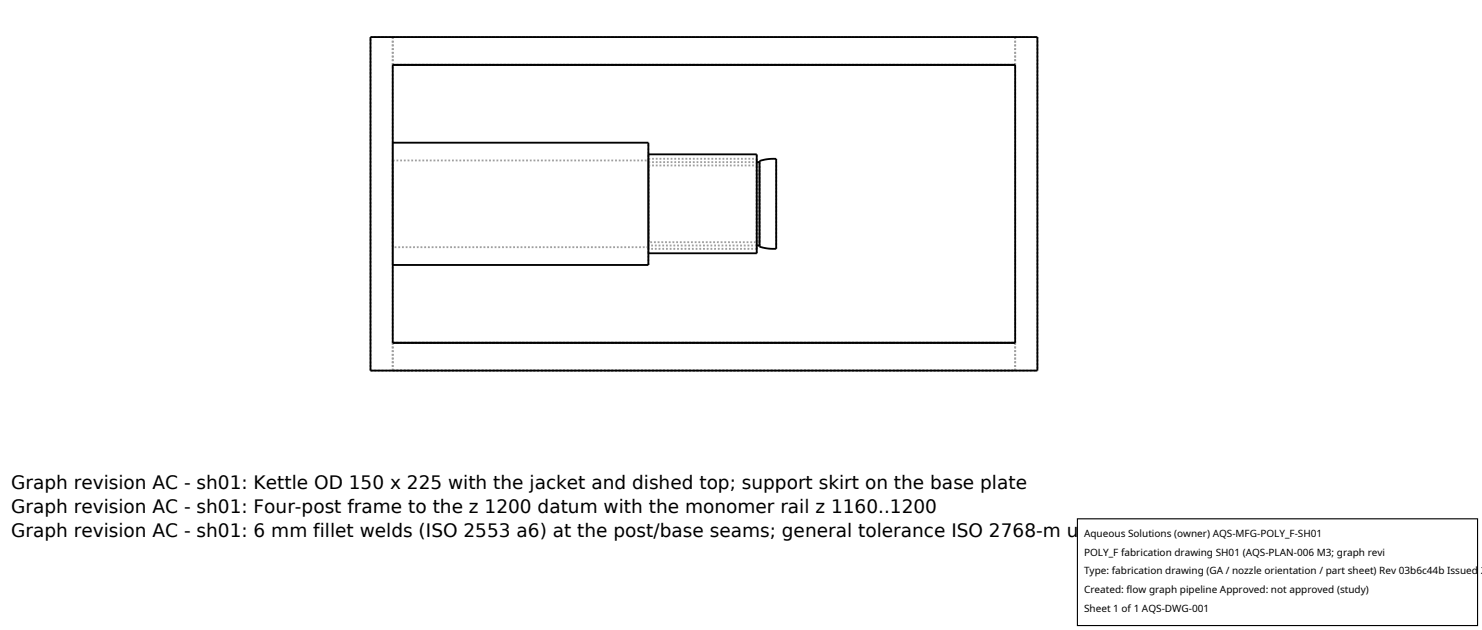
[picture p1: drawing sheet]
<svg xmlns="http://www.w3.org/2000/svg" width="212mm" height="90mm" viewBox="0 0 212 90" stroke-linecap="round" stroke-linejoin="round" font-family="sans-serif">
<defs><g id="words">
<g font-size="2.6">
<text x="1.6" y="69.8">Graph revision AC - sh01: Kettle OD 150 x 225 with the jacket and dished top; support skirt on the base plate</text>
<text x="1.6" y="73.3">Graph revision AC - sh01: Four-post frame to the z 1200 datum with the monomer rail z 1160..1200</text>
<text x="1.6" y="76.7">Graph revision AC - sh01: 6 mm fillet welds (ISO 2553 a6) at the post/base seams; general tolerance ISO 2768-m unless noted</text>
</g>
<g font-size="1.4">
<text x="154.8" y="76.6">Aqueous Solutions (owner) AQS-MFG-POLY_F-SH01</text>
<text x="154.8" y="79.3">POLY_F fabrication drawing SH01 (AQS-PLAN-006 M3; graph revi</text>
<text x="154.8" y="82">Type: fabrication drawing (GA / nozzle orientation / part sheet) Rev 03b6c44b Issued 2</text>
<text x="154.8" y="84.7">Created: flow graph pipeline Approved: not approved (study)</text>
<text x="154.8" y="87.4">Sheet 1 of 1 AQS-DWG-001</text>
</g>
</g></defs>
<g fill="none" stroke="#a0a0a0" stroke-width=".26" stroke-dasharray=".3 .3" stroke-linecap="butt">
<path d="M52.9 5.3h95.3M56.1 9.3h88.9M56.1 9.3v-4M56.1 5.3h88.9M145 9.3v-4M148.2 5.3v47.6M56.1 20.4v17.4M56.1 37.8v-17.4M56.1 22.9h36.5M56.1 22.9v12.4M56.1 35.3v-12.4M92.6 23.2v11.9"/>
<path d="M92.6 35.1v-11.9M92.6 23.2h15.5M92.6 23.6v11M92.6 34.6v-11M92.6 23.6h15.9M92.6 37.8v-17.4M92.6 22v14.2M92.6 36.2v-14.2M92.6 22.7h15.5M92.6 22.7v12.8M92.6 35.5v-12.8M92.6 22.9v12.4"/>
<path d="M92.6 35.3v-12.4M92.6 35.3h-36.5M108.1 36.2v-14.2M108.1 22.7v12.8M108.1 35.5v-12.8M108.1 35.1h-15.5M108.1 35.5h-15.5M108.5 23.2v11.9M108.5 35.1v-11.9M108.5 35.2v-12.2M108.5 23.6v11M108.5 34.6v-11"/>
<path d="M108.5 34.6h-15.9M110.9 35.5v-12.8M52.9 52.9h95.3M52.9 52.9v-47.6M56.1 52.9h88.9M56.1 48.9v-39.6M56.1 48.9h88.9M56.1 52.9v-4M145 48.9v-39.6M145 52.9v-4"/>
</g>
<path d="M52.9 5.3h95.3v47.6h-95.3zM56.1 9.3h88.9v39.6h-88.9zM56.1 20.4h36.5v17.4h-36.5M92.6 22h15.5v14.2h-15.5M108.1 23.2h.4M108.1 35.1h.4M108.5 23l1.2-.3h1.2v12.8h-1.2l-1.2-.3z" fill="none" stroke="#000" stroke-width=".26"/>
<path d="M153.9 74.1h57.1v15.2h-57.1z" fill="#fff" stroke="#000" stroke-width=".16"/>
<use href="#words"/>
</svg>
